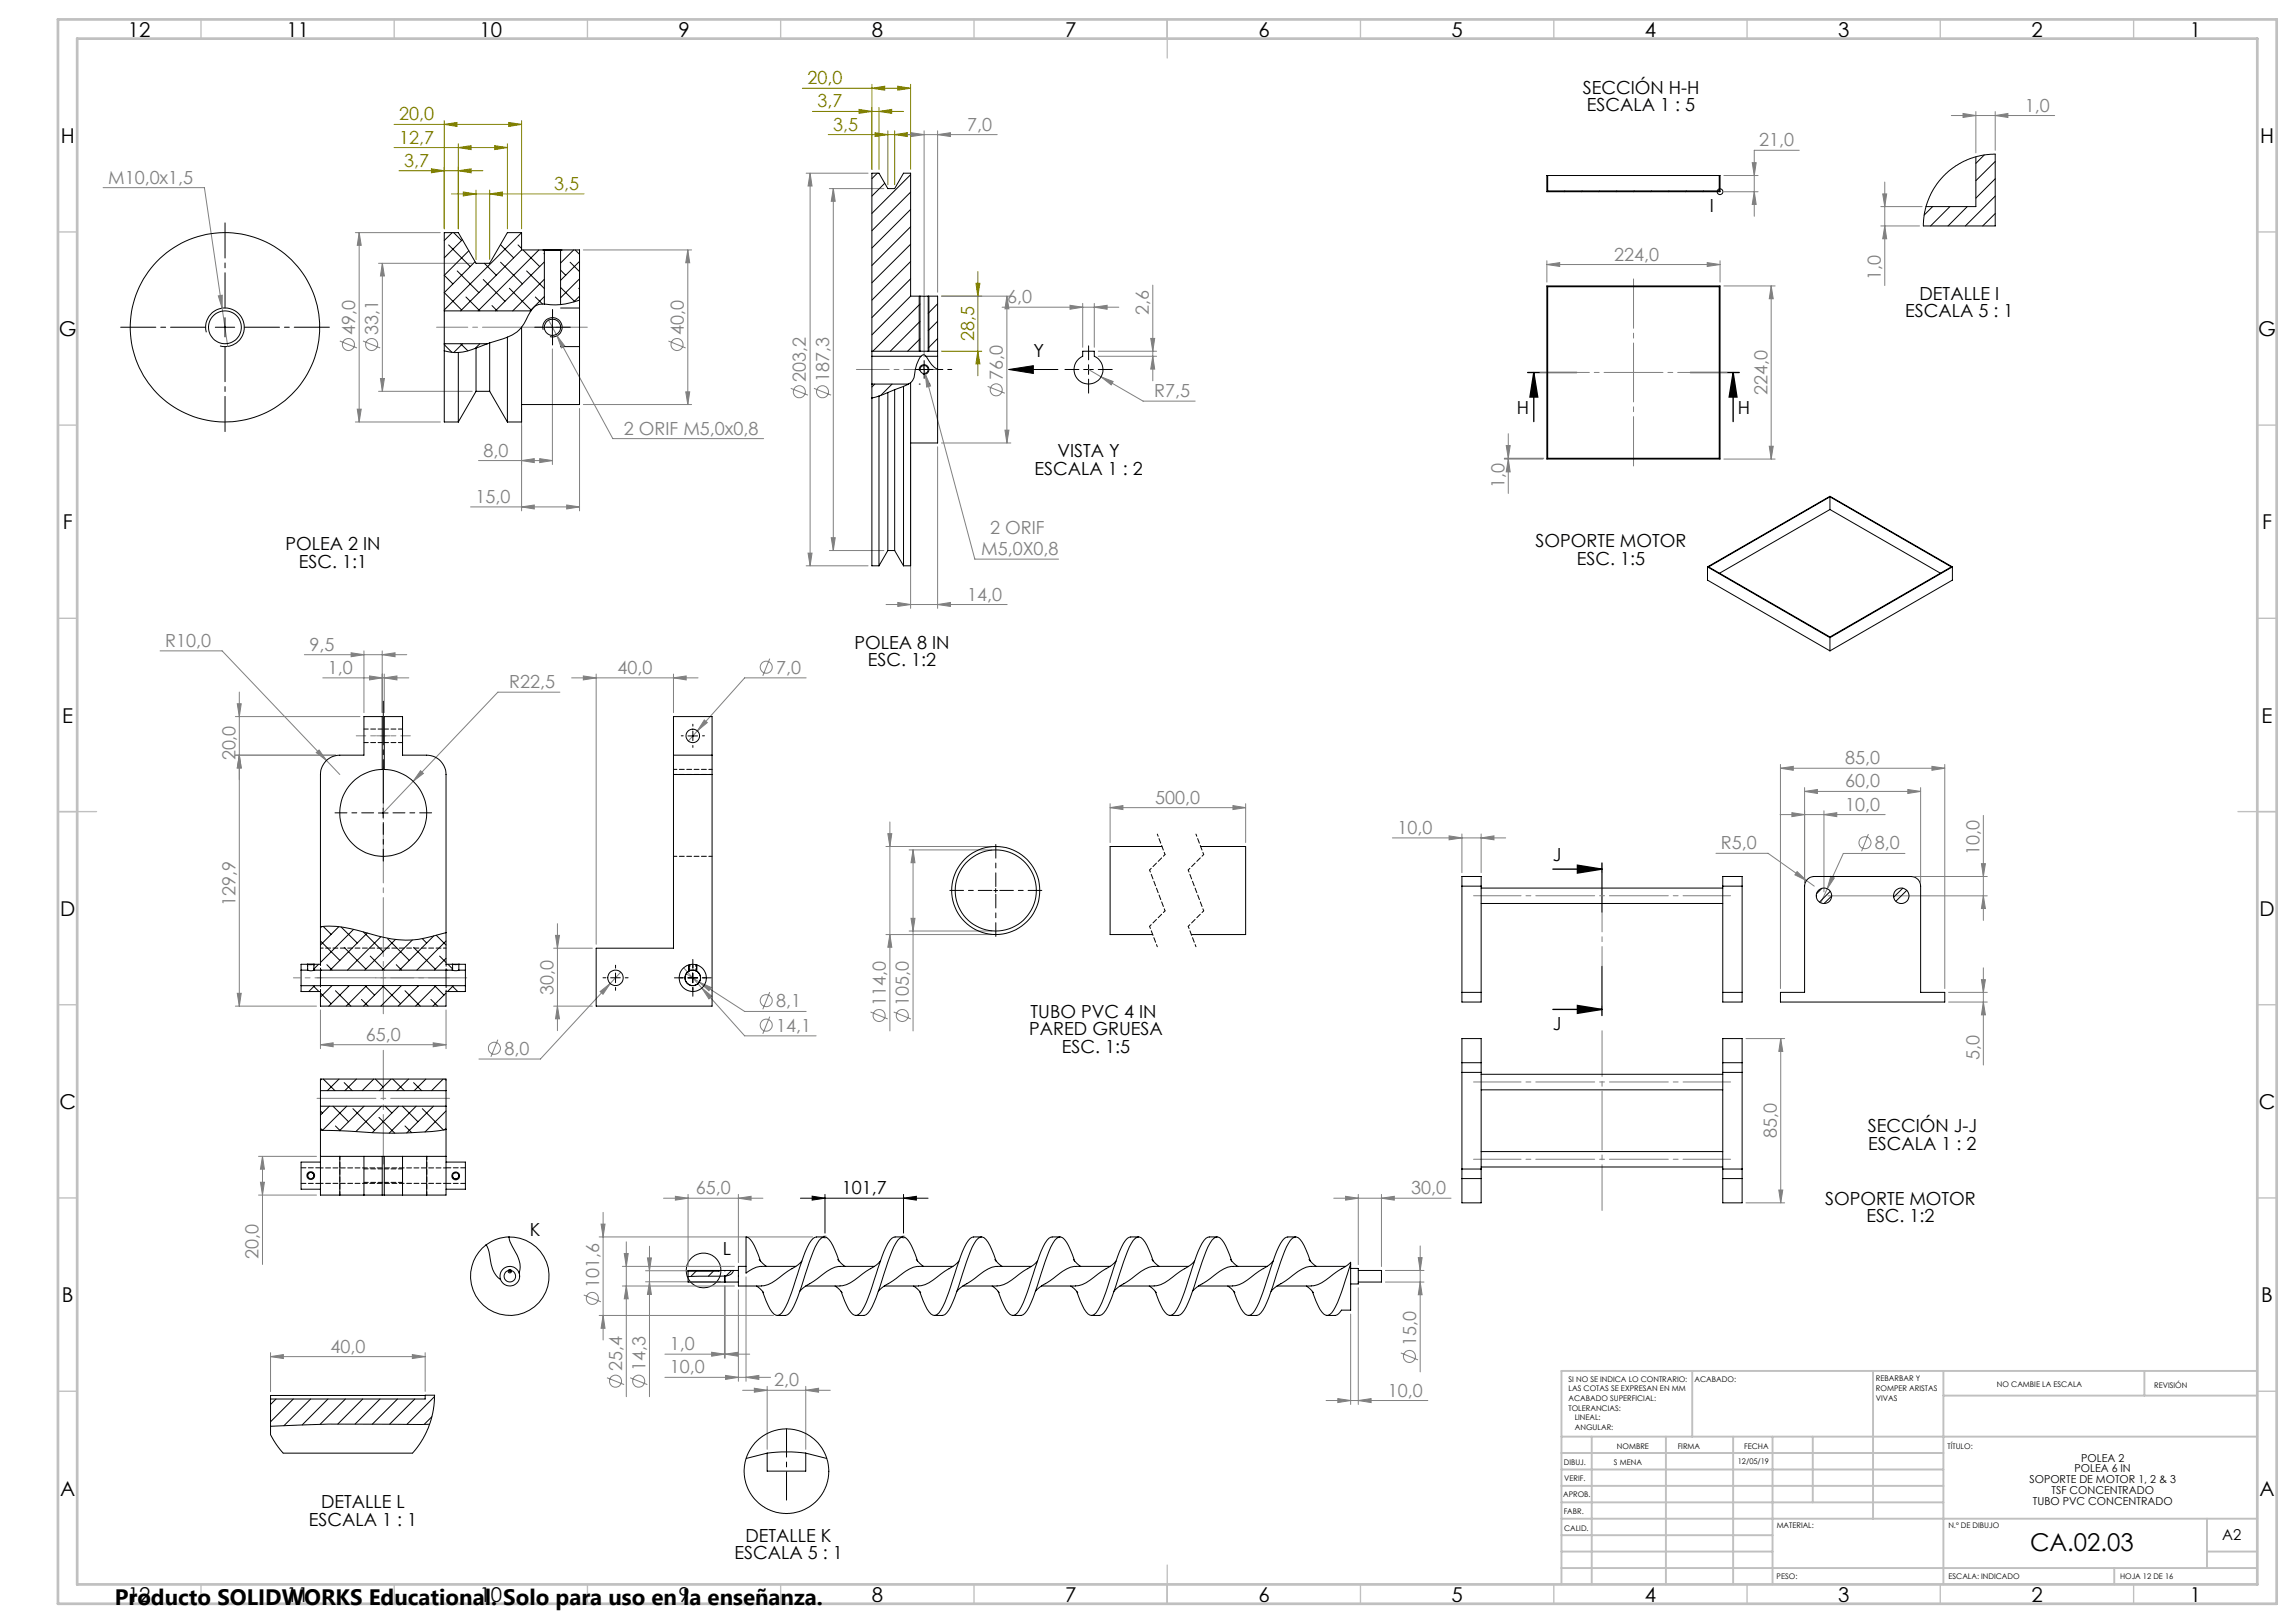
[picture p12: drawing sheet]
<svg xmlns="http://www.w3.org/2000/svg" width="594mm" height="420mm" viewBox="0 0 594 420" stroke-linecap="round" stroke-linejoin="round" font-family="sans-serif">
<defs><g id="words">
<text font-size="6.3" x="525.2" y="401.4">CA.02.03</text>
<text font-size="5.8" x="29.7" y="415.3">Producto SOLIDWORKS Educational. Solo para uso en la enseñanza.</text>
<g font-size="5.3">
<text x="33.1" y="9.5">12</text>
<text x="74.1" y="9.5">11</text>
<text x="124.1" y="9.5">10</text>
<text x="175.6" y="9.5">9</text>
<text x="225.6" y="9.5">8</text>
<text x="275.6" y="9.5">7</text>
<text x="325.6" y="9.5">6</text>
<text x="375.6" y="9.5">5</text>
<text x="425.6" y="9.5">4</text>
<text x="475.6" y="9.5">3</text>
<text x="525.6" y="9.5">2</text>
<text x="566.6" y="9.5">1</text>
<text x="15.7" y="37">H</text>
<text x="584.7" y="37">H</text>
<text x="15.2" y="87">G</text>
<text x="584.2" y="87">G</text>
<text x="16.2" y="137">F</text>
<text x="585.2" y="137">F</text>
<text x="16.1" y="187">E</text>
<text x="585.1" y="187">E</text>
<text x="15.5" y="237">D</text>
<text x="584.5" y="237">D</text>
<text x="15.4" y="287">C</text>
<text x="584.4" y="287">C</text>
<text x="16" y="337">B</text>
<text x="585" y="337">B</text>
<text x="15.5" y="387">A</text>
<text x="584.5" y="387">A</text>
<text x="33.1" y="414.5">12</text>
<text x="74.1" y="414.5">11</text>
<text x="124.1" y="414.5">10</text>
<text x="175.6" y="414.5">9</text>
<text x="225.6" y="414.5">8</text>
<text x="275.6" y="414.5">7</text>
<text x="325.6" y="414.5">6</text>
<text x="375.6" y="414.5">5</text>
<text x="425.6" y="414.5">4</text>
<text x="475.6" y="414.5">3</text>
<text x="525.6" y="414.5">2</text>
<text x="566.6" y="414.5">1</text>
</g>
<g font-size="4.7" fill="#808000">
<text x="208.9" y="21.8">20,0</text>
<text x="211.5" y="27.8">3,7</text>
<text x="103.3" y="31.2">20,0</text>
<text x="215.6" y="33.8">3,5</text>
<text x="103.3" y="37.2">12,7</text>
<text x="104.5" y="43.2">3,7</text>
<text x="143.3" y="49.2">3,5</text>
<text x="252" y="88.3" transform="rotate(-90 252 88.3)">28,5</text>
</g>
<g font-size="4.7">
<text x="409.5" y="24.3">SECCIÓN H-H</text>
<text x="410.5" y="28.8">ESCALA 1 : 5</text>
<text x="442.4" y="54.8">I</text>
<text x="496.6" y="77.6">DETALLE I</text>
<text x="492.9" y="82.1">ESCALA 5 : 1</text>
<text x="267.3" y="92.4">Y</text>
<text x="392.5" y="107">H</text>
<text x="449.6" y="107">H</text>
<text x="273.6" y="118.4">VISTA Y</text>
<text x="267.6" y="122.9">ESCALA 1 : 2</text>
<text x="73.8" y="142.4">POLEA 2 IN</text>
<text x="397.3" y="141.7">SOPORTE MOTOR</text>
<text x="77.3" y="146.9">ESC. 1:1</text>
<text x="407.9" y="146.2">ESC. 1:5</text>
<text x="221.1" y="167.9">POLEA 8 IN</text>
<text x="224.5" y="172.4">ESC. 1:2</text>
<text x="401.8" y="222.8">J</text>
<text x="266.6" y="263.4">TUBO PVC 4 IN</text>
<text x="266.3" y="267.9">PARED GRUESA</text>
<text x="401.8" y="266.5">J</text>
<text x="274.7" y="272.4">ESC. 1:5</text>
<text x="483.2" y="293.1">SECCIÓN J-J</text>
<text x="483.3" y="297.6">ESCALA 1 : 2</text>
<text x="217.8" y="309">101,7</text>
<text x="472.2" y="311.8">SOPORTE MOTOR</text>
<text x="482.8" y="316.3">ESC. 1:2</text>
<text x="137.1" y="319.8">K</text>
<text x="187" y="324.8">L</text>
<text x="79.9" y="394.8">ESCALA 1 : 1</text>
<text x="83" y="390.3">DETALLE L</text>
<text x="192.9" y="398.9">DETALLE K</text>
<text x="190" y="403.5">ESCALA 5 : 1</text>
</g>
<g font-size="4.7" fill="#808080">
<text x="523.8" y="28.9">1,0</text>
<text x="250.2" y="33.8">7,0</text>
<text x="455.2" y="37.9">21,0</text>
<text x="28" y="47.5">M10,0x1,5</text>
<text x="417.6" y="67.4">224,0</text>
<text x="486.6" y="72.6" transform="rotate(-90 486.6 72.6)">1,0</text>
<text x="260.6" y="78.5">6,0</text>
<text x="297.2" y="81.5" transform="rotate(-90 297.2 81.5)">2,6</text>
<text x="91.9" y="86.6" transform="rotate(-90 91.9 86.6)">49,0</text>
<text x="97.9" y="86.6" transform="rotate(-90 97.9 86.6)">33,1</text>
<text x="176.9" y="86.6" transform="rotate(-90 176.9 86.6)">40,0</text>
<text x="208.5" y="98.8" transform="rotate(-90 208.5 98.8)">203,2</text>
<text x="214.5" y="98.8" transform="rotate(-90 214.5 98.8)">187,3</text>
<text x="259.5" y="98.3" transform="rotate(-90 259.5 98.3)">76,0</text>
<text x="298.6" y="102.8">R7,5</text>
<text x="457.2" y="102.2" transform="rotate(-90 457.2 102.2)">224,0</text>
<text x="161.4" y="112.5">2 ORIF M5,0x0,8</text>
<text x="125.1" y="118.2">8,0</text>
<text x="123" y="130.2">15,0</text>
<text x="389.2" y="126.4" transform="rotate(-90 389.2 126.4)">1,0</text>
<text x="253.8" y="143.7">M5,0X0,8</text>
<text x="256.2" y="138.1">2 ORIF</text>
<text x="250.2" y="155.4">14,0</text>
<text x="42.7" y="167.4">R10,0</text>
<text x="80.1" y="168.4">9,5</text>
<text x="84.8" y="174.4">1,0</text>
<text x="131.7" y="178.1">R22,5</text>
<text x="159.7" y="174.4">40,0</text>
<text x="200.8" y="174.3">7,0</text>
<text x="60.9" y="196.8" transform="rotate(-90 60.9 196.8)">20,0</text>
<text x="477.4" y="197.8">85,0</text>
<text x="477.4" y="203.8">60,0</text>
<text x="298.8" y="208">500,0</text>
<text x="477.4" y="209.8">10,0</text>
<text x="361.5" y="215.8">10,0</text>
<text x="445.2" y="219.8">R5,0</text>
<text x="485.1" y="219.8">8,0</text>
<text x="512.1" y="221.3" transform="rotate(-90 512.1 221.3)">10,0</text>
<text x="60.9" y="234.3" transform="rotate(-90 60.9 234.3)">129,9</text>
<text x="143.2" y="257.4" transform="rotate(-90 143.2 257.4)">30,0</text>
<text x="200.8" y="260.6">8,1</text>
<text x="229.2" y="260.2" transform="rotate(-90 229.2 260.2)">114,0</text>
<text x="235.2" y="260.2" transform="rotate(-90 235.2 260.2)">105,0</text>
<text x="94.6" y="269.3">65,0</text>
<text x="200.8" y="267">14,1</text>
<text x="130.5" y="273">8,0</text>
<text x="512.1" y="274.3" transform="rotate(-90 512.1 274.3)">5,0</text>
<text x="459.7" y="294.5" transform="rotate(-90 459.7 294.5)">85,0</text>
<text x="180" y="309">65,0</text>
<text x="365.1" y="309">30,0</text>
<text x="66.9" y="325.9" transform="rotate(-90 66.9 325.9)">20,0</text>
<text x="155" y="333.4" transform="rotate(-90 155 333.4)">101,6</text>
<text x="85.5" y="350">40,0</text>
<text x="173.3" y="349.4">1,0</text>
<text x="366.4" y="348.4" transform="rotate(-90 366.4 348.4)">15,0</text>
<text x="161" y="354.8" transform="rotate(-90 161 354.8)">25,4</text>
<text x="167" y="354.8" transform="rotate(-90 167 354.8)">14,3</text>
<text x="173.3" y="355.4">10,0</text>
<text x="200.3" y="358.7">2,0</text>
<text x="359.1" y="361.4">10,0</text>
</g>
<text font-size="3.9" x="574.9" y="398.5">A2</text>
<g font-size="2.8">
<text x="525" y="383.9">SOPORTE DE MOTOR 1, 2 &amp; 3</text>
<text x="536.7" y="381">POLEA 6 IN</text>
<text x="538.4" y="378.2">POLEA 2</text>
<text x="525.9" y="389.5">TUBO PVC CONCENTRADO</text>
<text x="530.7" y="386.7">TSF CONCENTRADO</text>
</g>
<g font-size="2">
<text x="405.8" y="357.6">SI NO SE INDICA LO CONTRARIO:</text>
<text x="438.4" y="357.6">ACABADO:</text>
<text x="485.3" y="357.5">REBARBAR Y</text>
<text x="485.3" y="360">ROMPER ARISTAS</text>
<text x="516.6" y="359">NO CAMBIE LA ESCALA</text>
<text x="557.3" y="359.2">REVISIÓN</text>
<text x="405.8" y="360.1">LAS COTAS SE EXPRESAN EN MM</text>
<text x="405.8" y="362.6">ACABADO SUPERFICIAL:</text>
<text x="405.8" y="365.1">TOLERANCIAS:</text>
<text x="485.3" y="362.5">VIVAS</text>
<text x="407.4" y="367.6">LINEAL:</text>
<text x="407.4" y="370.1">ANGULAR:</text>
<text x="418.3" y="375">NOMBRE</text>
<text x="434" y="374.9">FIRMA</text>
<text x="451.2" y="374.9">FECHA</text>
<text x="503.9" y="374.9">TÍTULO:</text>
<text x="404.6" y="379.1">DIBUJ.</text>
<text x="404.7" y="383.3">VERIF.</text>
<text x="417.5" y="379.1">S MENA</text>
<text x="449.6" y="378.9">12/05/19</text>
<text x="404.4" y="387.4">APROB.</text>
<text x="404.5" y="391.8">FABR.</text>
<text x="459.6" y="395.5">MATERIAL:</text>
<text x="504.1" y="395.5">N.º DE DIBUJO</text>
<text x="404.7" y="396.1">CALID.</text>
<text x="459.6" y="408.5">PESO:</text>
<text x="504.1" y="408.6">ESCALA: INDICADO</text>
<text x="548.5" y="408.6">HOJA 12 DE 16</text>
</g>
</g></defs>
<g fill="none" stroke="#808080" stroke-width=".26">
<path d="M232.7 34.8h25.3M235.8 34.3l3.3 .5-3.3 .5zM239.1 33.8v58.5M242.6 34.8l3.3-.5v1zM242.6 33.8v41.8M465.5 38.9h-11.7v17.1M504.8 29.9h26.8M507.9 29.4l3.3 .5-3.3 .5zM511.2 28.9v10.7M516.2 29.9l3.3-.5v1zM516.2 28.9v10M26.7 48.6h26.2l4.6 31.1"/>
<path d="M208.6 44.8h16M209.6 44.8v101.6M209.6 44.8l.5 3.3h-1zM214.6 48.8h14.1M215.6 48.8v93.7M215.6 48.8l.5 3.3h-1zM446 49.6h8.8M446 45.4h8.8M453.3 42.1h1l-.5 3.3zM453.8 49.6l.5 3.3h-1zM486.6 58.5h10M486.6 53.5h10.7"/>
<path d="M487.1 50.2h1l-.5 3.3zM487.6 58.5l.5 3.3h-1zM487.6 47.1v26.8M56.5 76.6l1-.2v3.3zM57.5 79.7l1.4 10M91.9 60.2h22M92.9 60.2v49M92.9 60.2l.6 3.3h-1.1zM97.9 68.1h24.3M98.9 68.1v33.2M98.9 68.1l.5 3.3h-1zM150.9 64.7h28"/>
<path d="M177.9 64.7l.5 3.3h-1zM177.9 64.7v40M243.6 76.6h17.9M259.3 79.5h30.2M260.5 76.6l.5 3.3h-1zM260.5 76.6v38M276.8 79l3.3 .5-3.3 .5zM280.1 78.5v11.4M283.1 79.5l3.3-.5v1zM283.1 78.5v11.4M298.2 73.8v24.7M400.2 68.5l3.3-.5v1z"/>
<path d="M400.2 67.5v5.5M400.2 68.5h44.8M441.7 68l3.3 .5-3.3 .5zM445 67.5v5.5M446 74h13.2M458.2 74v44.8M458.2 74l.6 3.3h-1.1zM87.9 88.2l4.5 1.8M93.9 88.2l4.5 1.8M98.4 97.9h1l-.5 3.4zM141.7 82.5l2.4 4.4M142.9 90.3v29.9"/>
<path d="M144.1 86.9l2 2.7-.9 .4zM144.1 86.9l14.4 26.6h39.1M172.9 88.2l4.5 1.8M238.8 94.4l.6 2.5M239.4 96.9l1.3 3-1 .3zM239.4 96.9l12.8 47.8h21.7M255.5 100l4.5 1.8M281.6 95.6l3.3 1.9M284.1 92.2h15.1M284.1 90.9h15.1M284.9 97.5l3.1 1.2-.5 .9zM284.9 97.5l10.8 6.3h13.5"/>
<path d="M297.7 87.6h1l-.5 3.3zM298.2 92.2l.5 3.3h-1zM91.9 109.2h22M92.4 105.9h1.1l-.6 3.3zM97.9 101.3h24.3M123.8 119.2h19.1M134.9 119.2l3.3-.5v1zM134.9 105.7v26.5M139.6 118.7l3.3 .5-3.3 .5zM149.9 105.7v26.5M150.9 104.7h28M177.4 101.4h1l-.5 3.3z"/>
<path d="M204.6 100.5l4.4 1.8M210.6 100.5l4.4 1.8M235.6 115.6v41.8M242.6 115.6v41.8M243.6 114.6h17.9M260 111.3h1l-.5 3.3zM389.2 118.8h10M389.2 118.6h10.2M389.7 115.3h1l-.5 3.3zM390.2 118.8l.5 3.3h-1zM390.2 112.2v15.5M446 118.8h13.2"/>
<path d="M457.7 115.5h1.1l-.6 3.3zM121.7 131.2h28.2M134.9 131.2l3.3-.5v1zM146.6 130.7l3.3 .5-3.3 .5zM215.1 139.2h1l-.5 3.3zM208.6 146.4h16M209.1 143.1h1l-.5 3.3zM214.6 142.5h14.1M229.2 156.4h31.4M232.3 155.9l3.3 .5-3.3 .5zM242.6 156.4l3.3-.5v1zM41.4 168.4h16.1l27 28.4"/>
<path d="M61.9 179.1v81.3M78.7 169.4h26.5M83.5 175.4h22.3M90.8 168.9l3.4 .5-3.4 .6zM94.2 168.4v16M95.6 174.9l3.3 .5-3.3 .5zM98.9 169.4l3.3-.5v1.1zM98.9 168.4v16M99.4 175.4l3.3-.5v1zM99.4 174.4v10M144.9 179.1h-16.1l-21.9 23.1M147.9 175.4h32.7"/>
<path d="M150.9 174.9l3.3 .5-3.3 .5zM154.2 174.4v70M174.2 175.4l3.3-.5v1zM174.2 174.4v10M199.1 170.4l-1.8 4.5M208.6 175.4h-15.9l-12.3 13.7M60.9 195.4h26M60.9 185.4h32.2M61.4 182.1h1l-.5 3.3zM61.9 195.4l.5 3.3h-1zM81.8 194.8l.8-.7 1.9 2.7zM84.5 196.8l3.4 3.6"/>
<path d="M108.8 199.4l.7 .7-2.6 2.1zM180.4 189.1l-2.3 2.7M182.2 186.3l.8 .7-2.6 2.1zM460.6 198.8l3.3-.5v1zM460.6 197.8v58M460.6 198.8h42.5M499.8 198.3l3.3 .5-3.3 .5zM503.1 197.8v58M106.9 202.2l-7.8 8.2M229.2 219.1h27.4M229.7 215.7h1l-.5 3.4zM230.2 212.7v54.1"/>
<path d="M235.2 219.9h21.4M236.2 219.9v46.9M236.2 219.9l.5 3.4h-1zM287.2 209l3.3-.5v1zM287.2 208v10M287.2 209h35.1M319 208.5l3.3 .5-3.3 .5zM322.3 208v10M360.2 216.8h29.3M374.9 216.3l3.3 .5-3.3 .5zM378.2 215.8v10M383.2 216.8l3.3-.5v1z"/>
<path d="M383.2 215.8v10M460.5 210.8h27.2M463.6 210.3l3.3 .5-3.3 .5zM466.9 204.8l3.3-.5v1zM466.9 203.8v24.5M466.9 204.8h30M471.9 210.8l3.3-.5v1zM471.9 209.8v21M483.4 215.8l-1.8 4.5M493.6 204.3l3.3 .5-3.3 .5zM496.9 203.8v24.5M513.1 211v27.2"/>
<path d="M144.2 239v27.7M235.7 237.6h1l-.5 3.3zM443.9 220.8h13.5l10 7.1M464.9 225.5l2.5 2.4-3-1.5zM467.4 227.9l2 1.4M472.9 231.8h41.2M473.6 226.8l1 .4-1.9 2.8zM492.8 220.9h-15.9l-5.8 12.7M495.4 226.8h18.7M512.6 223.5h1l-.5 3.3zM513.1 231.8l.5 3.3h-1zM61.4 257.1h1l-.5 3.3z"/>
<path d="M143.2 245.4h10M143.7 242.1h1l-.5 3.3zM155.3 256.6l2.6-2.1-1.9 2.8zM157.9 254.5l-18.1 19.6h-15.9M160.6 251.6l-2.7 2.9M176.9 250.5l15.8 17.6h18.4M177.5 252l15.2 9.7h15.9M180.9 254.2l3.1 1.3-.6 .9zM181.6 255.7l2.6 2.1-.8 .7zM199.1 256.7l-1.8 4.5M229.2 241.8h27.4M230.2 241.8l.5 3.3h-1z"/>
<path d="M235.2 240.9h21.4M504.1 256.8h10M504.1 259.3h10M512.6 253.5h1l-.5 3.3zM513.1 250.5v25.1M513.1 259.3l.5 3.3h-1zM60.9 260.4h21M82.9 270.4l3.3-.5v1zM82.9 261.4v10M82.9 270.4h32.5M112.1 269.9l3.3 .5-3.3 .5zM115.4 261.4v10"/>
<path d="M128.8 269l-1.8 4.5M143.2 260.4h10M144.2 260.4l.5 3.2h-1zM199.1 263.1l-1.8 4.4M225.2 261.9l4.5 1.8M231.2 261.9l4.5 1.8M451.7 268.8h10M460.7 268.8l.5 3.3h-1zM460.7 268.8v42.5M66.9 299.2h15M67.9 299.2l.5 3.4h-1zM67.9 299.2v28"/>
<path d="M66.9 309.3h15M67.4 305.9h1l-.5 3.4zM155.5 316.8h1l-.5 3.3zM156 313.7v33.1M171.7 310.1h25.7M174.7 309.6l3.3 .5-3.3 .5zM178 309.1v18.7M191 310.1l3.3-.5v1zM191 309.1v17.6M345.1 310.1h30.3M348.1 309.6l3.3 .5-3.3 .5zM351.4 309.1v18.2"/>
<path d="M357.4 310.1l3.3-.5v1zM357.4 309.1v18.6M451.7 311.3h10M460.2 308h1l-.5 3.3zM151 335.1l4.5 1.8M155 320.1h55.3M161 332.8h29M161 327.7h29M161.5 324.4h1l-.5 3.3zM162 332.8l.5 3.3h-1zM162 321.4v40M167 328.8h19.4"/>
<path d="M167 331.7h19.4M167.5 325.5h1l-.5 3.3zM168 322.5v38.9M168 331.7l.5 3.3h-1zM187.4 332.8v18.7M187.6 332.8v18.7M191 333.8v23.7M193 330.4v27.1M351.4 333.3v30.1M358.4 331.8h10M358.4 328.8h10M366.9 325.5h1l-.5 3.3z"/>
<path d="M367.4 331.8l.5 3.3h-1zM367.4 322.4v32.6M70 351.1l3.3-.6v1.1zM70 350v10.1M70 351.1h40M106.7 350.5l3.3 .6-3.3 .5zM110 350v10.1M155 340.4h45.1M156 340.4l.5 3.3h-1zM157 356.5l4.5 1.8M163 356.5l4.5 1.8M172 350.4h22"/>
<path d="M172 356.4h27.4M184.1 349.9l3.3 .5-3.3 .6zM187.6 350.4l3.3-.5v1.1zM187.7 355.9l3.3 .5-3.3 .6zM192.1 359.8h22.7M193 356.4l3.3-.5v1.1zM195.2 359.3l3.3 .5-3.3 .5zM198.5 358.8v16.3M208.5 359.8l3.3-.5v1zM208.5 358.8v16.3M349.4 340.1v23.3M362.4 350.1l4.5 1.8"/>
<path d="M343.1 362.4h26.3M346.1 361.9l3.3 .5-3.3 .6zM351.4 362.4l3.3-.5v1.1z"/>
<circle cx="90.2" cy="89.2" r="1.56"/>
<circle cx="96.1" cy="89.2" r="1.56"/>
<circle cx="175.2" cy="89.2" r="1.55"/>
<circle cx="206.8" cy="101.4" r="1.55"/>
<circle cx="212.8" cy="101.4" r="1.55"/>
<circle cx="257.7" cy="100.9" r="1.55"/>
<circle cx="198.2" cy="172.7" r="1.55"/>
<circle cx="482.5" cy="218.1" r="1.56"/>
<circle cx="198.2" cy="259" r="1.55"/>
<circle cx="127.9" cy="271.3" r="1.55"/>
<circle cx="198.2" cy="265.3" r="1.55"/>
<circle cx="227.4" cy="262.8" r="1.55"/>
<circle cx="233.4" cy="262.8" r="1.55"/>
<circle cx="153.2" cy="336" r="1.55"/>
<circle cx="159.2" cy="357.4" r="1.55"/>
<circle cx="165.2" cy="357.4" r="1.55"/>
<circle cx="364.6" cy="351" r="1.56"/>
</g>
<g fill="none" stroke="#000" stroke-width=".26">
<path d="M140.4 64.7h5zM145 79.7h4.9M237.8 76.6v14.3M240.3 76.6v14.3M53.4 86a5 5 0 0 1 4.4-6.3 5 5 0 0 1 5.4 5.4 5 5 0 0 1-6.3 4.4M55.7 84.7h5M58.2 82.2v5M140.4 84.7h5M140.5 85.4a2.51 2.51 0 0 1 2.2-3.2 2.51 2.51 0 0 1 2.7 2.7 2.51 2.51 0 0 1-3.1 2.2M142.9 82.2v5M145 89.7h4.9M237.8 95.6h2.5"/>
<path d="M237.8 99.4h.1M237.9 96a1.25 1.25 0 0 1 1.1-1.6 1.25 1.25 0 0 1 1.3 1.4 1.25 1.25 0 0 1-1.5 1.1M239.1 94.4v2.5M240.3 99.4h.1M261 95.6l6.3-1v2zM261 95.6h12.7M280.4 95.6h2.5M281.6 94.4v2.5M178 190.4h2.5M179.2 189.2v2.5M97.9 210.4h2.5M99.1 209.1v2.5"/>
<path d="M257.1 230.5h1M257.6 230v.9M79.4 249.5h2zM116.9 249.5h2zM158 253h2.5M159.2 251.8v2.5M178 253.1h2.5M178 253h2.5M178.3 249.7l-.1 1.6v-1.6M179.2 251.8v2.5M180.2 249.7v1.6M180.3 249.7v1.6"/>
<path d="M207.1 310.1h33M210.1 309.5l3.3 .6-3.3 .5zM213.4 309.1v10M233.8 310.1l3.3-.5v1zM233.8 309.1v10"/>
<circle cx="445" cy="49.6" r=".75"/>
<circle cx="80.4" cy="304.2" r="1"/>
<circle cx="117.9" cy="304.3" r=".99"/>
<circle cx="131.9" cy="328.9" r=".43"/>
<circle cx="182" cy="328.8" r="4.5"/>
</g>
<path d="M395.2 96.4h12.8M396.8 96.4l1 6.3h-2zM396.8 96.4v12.7M437.3 96.4h12.7M448.4 96.4l1 6.3h-2zM448.4 96.4v12.7M401.7 224.9h12.7M408.1 223.9l6.3 1-6.3 1zM414.4 223.3v12.7M414.4 250.1v12.7M401.7 261.2h12.7M408.1 260.2l6.3 1-6.3 1z" fill="none" stroke="#000" stroke-width=".35"/>
<path d="M213.1 319.7l.7 .7M213.4 319.6v1M213.8 319.7l-.7 .7M233.4 319.7l.7 .7M233.8 319.6v1M234.1 319.7l-.7 .7M212.9 320.1h1M233.3 320.1h.9" fill="none" stroke="#c0c0c0" stroke-width=".26"/>
<g fill="none" stroke="#808000" stroke-width=".26">
<path d="M102 32.2h32.9M102 38.2h29.3M114.9 32.2l3.3-.5v1zM114.9 31.2v28M118.6 38.2l3.3-.5v1zM118.6 37.2v22M128 37.7l3.3 .5-3.3 .5zM131.3 37.2v22M131.6 31.7l3.3 .5-3.3 .5zM134.9 31.2v28M207.6 22.8h28M210.2 28.8h23.6"/>
<path d="M214.3 34.8h23.5M222.2 28.3l3.4 .5-3.4 .5zM225.6 22.8l3.3-.5v1zM225.6 21.8v22M226.4 34.3l3.3 .5-3.3 .5zM227.4 28.8l3.3-.5v1zM227.4 27.8v16M229.7 33.8v14M231.5 34.8l3.2-.5v1zM231.5 33.8v14M232.3 22.3l3.3 .5-3.3 .5zM235.6 21.8v22"/>
<path d="M103.2 44.2h21.7M111.6 43.7l3.3 .5-3.3 .5zM116.8 50.2h34.3M118.6 44.2l3.3-.5v1zM119.9 49.7l3.3 .5-3.3 .5zM123.2 49.2v18M126.7 50.2l3.3-.5v1zM126.7 49.2v18M243.6 76.6h10.4M252.5 73.3h1l-.5 3.3zM253 70.3v26.9M243.6 90.9h10.4"/>
<path d="M253 90.9l.5 3.3h-1z"/>
</g>
<path d="M242.3 95.6h-20.7" fill="none" stroke="#808080" stroke-width=".26" stroke-dasharray="15.2 1.3 1.3 1.3" stroke-dashoffset="6.8"/>
<path d="M203.5 388.2v-18.4" fill="none" stroke="#000" stroke-width=".26" stroke-dasharray="15.2 1.3 1.3 1.3" stroke-dashoffset="7.9"/>
<g fill="none" stroke="#000" stroke-width=".26" stroke-dasharray="15.2 1.3 1.3 1.3">
<path d="M140.4 84.7h-2.1M142.9 82.2v-2.1M142.9 87.2v2.1M145.4 84.7h2.1M237.8 95.6h-1M239.1 94.4v-1.1M239.1 96.9v1M279.1 95.6h-3.6M281.6 93.1v-3.6M281.6 98.1v3.6M284.1 95.6h3.6M176.7 190.4h-.5"/>
<path d="M179.2 187.9v-.5M179.2 192.9v.5M181.7 190.4h.5M156.7 253h-.7M159.2 250.5v-.7M159.2 255.5v.8M161.7 253h.8M176.7 253h-2.2M176.7 253h-.7M179.2 250.5v-2.2M179.2 255.5v2.3M179.2 250.5v-.7"/>
<path d="M179.2 255.5v.8M181.7 253h2.3M181.7 253h.8"/>
</g>
<path d="M256.6 230.4h-10.9M257.6 229.4v-10.9M257.6 231.4v10.9M258.6 230.4h10.9" fill="none" stroke="#000" stroke-width=".26" stroke-dasharray="15.2 1.3 1.3 1.3" stroke-dashoffset="11.7"/>
<path d="M299.4 215.8l2 5.3M309.4 215.8l2 5.3M297.4 225.1l4 10.6M297.4 239.7l2 5.3M301.4 221.1l-4 4M301.4 235.7l-4 4M307.4 225.1l4 10.6M307.4 239.7l2 5.3M311.4 221.1l-4 4M311.4 235.7l-4 4" fill="none" stroke="#000" stroke-width=".26" stroke-dasharray="1.3 .6" stroke-dashoffset=".7"/>
<path d="M99.2 198.4v63.9" fill="none" stroke="#808080" stroke-width=".26" stroke-dasharray="15.2 1.3 1.3 1.3" stroke-dashoffset="4.2"/>
<path d="M414.5 224.8v36.5M80.9 253h36.5M80.9 284.2h36.5" fill="none" stroke="#808080" stroke-width=".26" stroke-dasharray="15.2 1.3 1.3 1.3" stroke-dashoffset="-1.1"/>
<path d="M75.9 253h7.4" fill="none" stroke="#808080" stroke-width=".26" stroke-dasharray="15.2 1.3 1.3 1.3" stroke-dashoffset="13.5"/>
<path d="M97.2 253h23.6" fill="none" stroke="#808080" stroke-width=".26" stroke-dasharray="15.2 1.3 1.3 1.3" stroke-dashoffset="5.4"/>
<path d="M100.9 190.4h-8.7M106.2 190.4h-8.8" fill="none" stroke="#808080" stroke-width=".26" stroke-dasharray="15.2 1.3 1.3 1.3" stroke-dashoffset="12.8"/>
<path d="M112.9 84.7h39" fill="none" stroke="#808080" stroke-width=".26" stroke-dasharray="15.2 1.3 1.3 1.3" stroke-dashoffset="7.2"/>
<path d="M422.6 72.2v48.4M446.8 96.4h-48.4" fill="none" stroke="#808080" stroke-width=".26" stroke-dasharray="15.2 1.3 1.3 1.3" stroke-dashoffset="2.5"/>
<path d="M447.7 231.8h-66.5M447.7 280h-66.5M447.7 300h-66.5" fill="none" stroke="#808080" stroke-width=".26" stroke-dasharray="15.2 1.3 1.3 1.3" stroke-dashoffset="2.9"/>
<path d="M99.2 271.8v29.4" fill="none" stroke="#808080" stroke-width=".26" stroke-dasharray="15.2 1.3 1.3 1.3" stroke-dashoffset="2.4"/>
<path d="M414.5 313.2v-46.5" fill="none" stroke="#808080" stroke-width=".26" stroke-dasharray="15.2 1.3 1.3 1.3" stroke-dashoffset="3.4"/>
<g fill="none" stroke="#c0c0c0" stroke-width=".35">
<path d="M52 5v5M102 5v5M152 5v5M202 5v5M252 5v5M302 5v10M352 5v5M402 5v5M452 5v5M502 5v5M552 5v5M15 60h5"/>
<path d="M584 60h5M15 110h5M584 110h5M15 160h5M584 160h5M15 210h10M579 210h10M15 260h5M584 260h5M15 310h5M584 310h5M15 360h5"/>
<path d="M584 360h5M52 410v5M102 410v5M152 410v5M202 410v5M252 410v5M302 405v10M352 410v5M402 410v5M452 410v5M502 410v5M552 410v5"/>
</g>
<g fill="none" stroke="#c0c0c0" stroke-width=".5">
<path d="M437.8 354.8v17M484.6 354.8v38.2M502.8 354.8v55.2M554.8 354.8v6.4M584 354.8h-180v55.2M404 371.8h180M404 376h98.8M411.8 371.8v38.2M431 371.8v38.2M448.4 371.8v38.2M458.6 371.8v38.2M469 371.8v17"/>
<path d="M502.8 361.2h81.2M404 388.8h98.8M404 384.5h98.8M404 380.3h98.8M404 397.3h54.6M404 393h180M571 393v12.8M404 405.8h180M404 401.5h54.6M547 405.8v4.2M571 401.5h13"/>
</g>
<path d="M15 5h574v410h-574zM20 10h564v400h-564z" fill="none" stroke="#c0c0c0" stroke-width=".7"/>
<path d="M99.2 207.8v-26.3" fill="none" stroke="#000" stroke-width=".26" stroke-dasharray="15.2 1.3 1.3 1.3" stroke-dashoffset="4"/>
<path d="M96.7 210.3h-10M99.2 212.8v10M101.7 210.3h10" fill="none" stroke="#000" stroke-width=".26" stroke-dasharray="15.2 1.3 1.3 1.3" stroke-dashoffset="12.1"/>
<path d="M58.2 79.7v-22M53.2 84.7h-22M58.2 89.7v22M63.2 84.7h22" fill="none" stroke="#000" stroke-width=".26" stroke-dasharray="15.2 1.3 1.3 1.3" stroke-dashoffset="6.1"/>
<path d="M240.3 95.6h5.9" fill="none" stroke="#000" stroke-width=".26" stroke-dasharray="15.2 1.3 1.3 1.3" stroke-dashoffset="14.2"/>
<g fill="#000">
<path d="M261 95.6l6.3-1v2z"/>
<path d="M448.4 96.4l1 6.3h-2zM396.8 96.4l1 6.3h-2z"/>
<path d="M408.1 223.9l6.3 1-6.3 1zM408.1 260.2l6.3 1-6.3 1z"/>
<path d="M210.1 309.5l3.3 .6-3.3 .5zM233.8 310.1l3.3-.5v1z"/>
</g>
<g fill="#808000">
<path d="M231.5 34.8l3.2-.5v1zM226.4 34.3l3.3 .5-3.3 .5z"/>
<path d="M227.4 28.8l3.3-.5v1zM222.2 28.3l3.4 .5-3.4 .5z"/>
<path d="M128 37.7l3.3 .5-3.3 .5zM118.6 38.2l3.3-.5v1z"/>
<path d="M111.6 43.7l3.3 .5-3.3 .5zM118.6 44.2l3.3-.5v1zM119.9 49.7l3.3 .5-3.3 .5zM126.7 50.2l3.3-.5v1z"/>
<path d="M225.6 22.8l3.3-.5v1zM232.3 22.3l3.3 .5-3.3 .5z"/>
<path d="M252.5 73.3h1l-.5 3.3zM253 90.9l.5 3.3h-1z"/>
<path d="M114.9 32.2l3.3-.5v1zM131.6 31.7l3.3 .5-3.3 .5z"/>
</g>
<g fill="#808080">
<path d="M106.7 350.5l3.3 .6-3.3 .5zM70 351.1l3.3-.6v1.1z"/>
<path d="M493.6 204.3l3.3 .5-3.3 .5zM466.9 204.8l3.3-.5v1zM499.8 198.3l3.3 .5-3.3 .5zM460.6 198.8l3.3-.5v1zM471.9 210.8l3.3-.5v1zM463.6 210.3l3.3 .5-3.3 .5zM98.9 169.4l3.3-.5v1.1zM90.8 168.9l3.4 .5-3.4 .6zM99.4 175.4l3.3-.5v1zM95.6 174.9l3.3 .5-3.3 .5zM191 310.1l3.3-.5v1zM174.7 309.6l3.3 .5-3.3 .5zM187.6 350.4l3.3-.5v1.1zM184.1 349.9l3.3 .5-3.3 .6zM283.1 79.5l3.3-.5v1zM276.8 79l3.3 .5-3.3 .5z"/>
<path d="M134.9 119.2l3.3-.5v1zM139.6 118.7l3.3 .5-3.3 .5zM134.9 131.2l3.3-.5v1zM146.6 130.7l3.3 .5-3.3 .5zM144.1 86.9l1.1 3.1 .9-.4zM232.3 155.9l3.3 .5-3.3 .5zM242.6 156.4l3.3-.5v1zM235.8 34.3l3.3 .5-3.3 .5zM242.6 34.8l3.3-.5v1zM239.4 96.9l.3 3.3 1-.3zM453.8 49.6l.5 3.3h-1zM453.3 42.1h1l-.5 3.3zM374.9 216.3l3.3 .5-3.3 .5zM383.2 216.8l3.3-.5v1zM473.6 226.8l-.9 3.2 1.9-2.8zM464.9 225.5l-.5 .9 3 1.5zM108.8 199.4l-1.9 2.8 2.6-2.1zM81.8 194.8l2.7 2-1.9-2.7zM82.9 270.4l3.3-.5v1zM112.1 269.9l3.3 .5-3.3 .5zM181.6 255.7l1.8 2.8 .8-.7zM180.9 254.2l2.5 2.2 .6-.9zM155.3 256.6l.7 .7 1.9-2.8zM182.2 186.3l-1.8 2.8 2.6-2.1zM348.1 309.6l3.3 .5-3.3 .5zM357.4 310.1l3.3-.5v1zM287.2 209l3.3-.5v1zM319 208.5l3.3 .5-3.3 .5zM56.5 76.6l1 3.1v-3.3zM284.9 97.5l2.6 2.1 .5-.9z"/>
<path d="M400.2 68.5l3.3-.5v1zM441.7 68l3.3 .5-3.3 .5z"/>
<path d="M150.9 174.9l3.3 .5-3.3 .5zM174.2 175.4l3.3-.5v1z"/>
<path d="M351.4 362.4l3.3-.5v1.1zM346.1 361.9l3.3 .5-3.3 .6z"/>
<path d="M187.7 355.9l3.3 .5-3.3 .6zM193 356.4l3.3-.5v1.1z"/>
<path d="M208.5 359.8l3.3-.5v1zM195.2 359.3l3.3 .5-3.3 .5z"/>
<path d="M67.4 305.9h1l-.5 3.4zM67.9 299.2l.5 3.4h-1z"/>
<path d="M390.2 118.8l.5 3.3h-1zM389.7 115.3h1l-.5 3.3zM487.6 58.5l.5 3.3h-1zM487.1 50.2h1l-.5 3.3zM460.2 308h1l-.5 3.3zM460.7 268.8l.5 3.3h-1zM513.1 231.8l.5 3.3h-1zM512.6 223.5h1l-.5 3.3zM156 340.4l.5 3.3h-1zM155.5 316.8h1l-.5 3.3zM162 332.8l.5 3.3h-1zM161.5 324.4h1l-.5 3.3zM367.4 331.8l.5 3.3h-1zM366.9 325.5h1l-.5 3.3zM298.2 92.2l.5 3.3h-1zM297.7 87.6h1l-.5 3.3z"/>
<path d="M457.7 115.5h1.1l-.6 3.3zM458.2 74l.6 3.3h-1.1z"/>
<path d="M61.4 257.1h1l-.5 3.3zM61.9 195.4l.5 3.3h-1zM144.2 260.4l.5 3.2h-1zM143.7 242.1h1l-.5 3.3z"/>
<path d="M98.9 68.1l.5 3.3h-1zM98.4 97.9h1l-.5 3.4zM92.9 60.2l.6 3.3h-1.1zM92.4 105.9h1.1l-.6 3.3zM177.9 64.7l.5 3.3h-1zM177.4 101.4h1l-.5 3.3zM209.6 44.8l.5 3.3h-1zM209.1 143.1h1l-.5 3.3zM215.6 48.8l.5 3.3h-1zM215.1 139.2h1l-.5 3.3zM260.5 76.6l.5 3.3h-1zM260 111.3h1l-.5 3.3zM512.6 253.5h1l-.5 3.3zM513.1 259.3l.5 3.3h-1zM61.4 182.1h1l-.5 3.3zM61.9 195.4l.5 3.3h-1zM167.5 325.5h1l-.5 3.3zM168 331.7l.5 3.3h-1zM236.2 219.9l.5 3.4h-1zM235.7 237.6h1l-.5 3.3zM229.7 215.7h1l-.5 3.4zM230.2 241.8l.5 3.3h-1z"/>
<path d="M507.9 29.4l3.3 .5-3.3 .5zM516.2 29.9l3.3-.5v1z"/>
</g>
<g fill="none" stroke="#000" stroke-width=".26">
<path d="M227 44.8l-1.4 1.4M228.9 47.4l-3.3 3.3M235.6 45.2l-10 10M235.6 49.7l-10 10M235.6 54.2l-10 10M235.6 58.7l-10 10M400.2 45.4h44.8v4.2h-44.8zM400.4 49.4l-.2 .1M400.4 45.4v4h44.4v-4M404.8 49.4l-.2 .2M409.3 49.4l-.2 .2M413.8 49.4l-.2 .2"/>
<path d="M418.3 49.4l-.2 .2M422.8 49.4l-.2 .2M427.3 49.4l-.2 .2M431.8 49.4l-.2 .2M436.3 49.4l-.2 .2M440.8 49.4l-.3 .2M500 53.5l-2.2 2.2M502.8 45.6l3.1-2.6 2.9-1.6 3.4-1.1 4-.4v18.6h-18.6l.3-3.7 1.4-4 1.8-3.2zM504.5 53.5l-5 5M509 53.5l-5 5M511.2 40.6v12.9h-12.9M513.4 40.1l-2.2 2.2"/>
<path d="M516.2 41.8l-5 5M516.2 46.3l-5 5M516.2 50.7l-7.7 7.8M516.2 55.3l-3.3 3.2M116.1 63.4l5.6 5.6M117 60.2l-2.1 2M117.4 60.2l2 2M118.3 70.1l5.6 5.6M119.6 62l-4.7 4.7M120.5 76.9l3.6 3.6M121.3 64.9l-6.4 6.3 2.3 2.3M122.9 67.7l-8 8 4.5 4.5"/>
<path d="M125 72.3l5.6 5.6M125.3 68.1l3.1 3.1M127.3 79.1l1.3 1.4M129.5 63.3l3.4 3.4M129.5 67.9l5.6 5.6M131.8 74.6l5.6 5.6M134 63.4l.9 .9M134.9 64.7h5.9v14M134.9 60.2h-3.6l-4.6 7.9h-3.5l-4.6-7.9h-3.7v20.3M134.9 60.2v4.5M134.9 60.2l-20 20M134.9 64.7l-15.7 15.8"/>
<path d="M135.3 64.7l4.3 4.3M136.2 70.1l4.6 4.6M138.5 76.9l1.9 1.8M139.4 64.7l-15.7 15.8M140.8 65.6v.1M140.8 72.3l-8.2 8.2M140.8 76.7l-3.7 3.8M140.8 67.8l-12.6 12.7M145 64.7l-1.3 .1-2.9-.1M145 64.7v14.1M145 64.7h4.9v13M145 74.4l3.6 3.5"/>
<path d="M145 69.9l1.4 1.3M147.5 67.9l2.4 2.4M148.4 64.7l-3.4 3.4M148.8 64.7l1.1 1.1M149.7 74.6l.2 .2M149.9 77.7v27h-15M149.9 77.7a18.2 18.2 0 0 1-9.4 1l-1.2 .1a4.8 4.8 0 0 0-2.7 3l-1.7 2.9M149.9 67.6l-4.9 4.9M149.9 72.2l-4.9 4.9M149.9 76.6l-1.5 1.5M235.6 76.6v-31.8h-1.8l-2.3 4h-1.8l-2.3-4h-1.8v47.4M235.6 76.6h2.4"/>
<path d="M235.6 63.2l-10 10M235.6 67.7l-10 10M235.6 72.2l-10 10M235.6 76.6l-10 10.1M238 76.6h2.1M238 76.6v14.3M238 78.7l-12.2 12.2M240.1 76.6h2.5v15.6M240.1 76.6v14.3M242.6 78.6l-2.5 2.5M400.2 74h44.8v44.8h-44.8zM400.4 74.2h44.4v44.4h-44.4z"/>
<path d="M114.9 90.8v18.4h3.7M114.9 90.8l1.8 .3 1.9 .1M114.9 80.5v8.5M114.9 80.5h22.4M114.9 89h11.3M114.9 89v1.8M115.2 89l-.3 .2 2 2M118.6 91.2v18M119.2 89l1.8 1.8M119.7 89l-2.3 2.2M123.2 90.1v11.2M123.2 90.1a13.7 13.7 0 0 1-4.6 1.1"/>
<path d="M124.1 89l-1.2 1.2M126.7 88.7v12.6M126.7 88.7l-3.5 1.4M131.3 87.3v21.9M131.3 87.3l-4.6 1.4M134.9 84.7l-1.1 1.2-2.5 1.4M134.9 84.7v24.5h-3.6M225.6 92.2v7.2M225.6 99.4h9.5M225.6 92.2h12.7M225.6 90.9h12.4M225.6 99.4v3.6"/>
<path d="M226.3 99.4l-.7 .7M230.8 99.4l-3 3M233.8 100v46.4M233.8 100l-2.3 .8M235.6 99v47.4h-1.8M235.6 99l-1.8 1M238 90.9h2.1M238 83.2l-7.7 7.7M238 87.7l-3.2 3.2M239.5 92.2h3.1M240.1 90.9h2.5M242.6 95.6v19h-7"/>
<path d="M242.6 95.6a12.3 12.3 0 0 1-3.2-3.6l-.4-.2a1.44 1.44 0 0 0-1.3 1.3 13.1 13.1 0 0 0-1.2 4.6l-.9 1.3M242.6 92.2v3.4M242.6 83.1l-2.5 2.5M242.6 87.6l-2.5 2.5M280.1 90.9h3v1.3a3.7 3.7 0 0 1 1.5 5.7 3.7 3.7 0 0 1-6 0 3.7 3.7 0 0 1 1.5-5.7zM123.2 101.3l-4.6 7.9M123.2 101.3h3.5M126.7 101.3l4.6 7.9M225.6 103v43.4h1.8M227.4 102.5v43.9M227.4 102.5l-1.8 .5M229.7 101.6v40.9"/>
<path d="M229.7 101.6l-2.3 .9M231.5 100.8v41.7M231.5 100.8l-1.8 .8M473.4 128.6v3.3M473.4 131.9l28.6 16.4M473.4 131.9l-28.5 16.4M229.7 142.5l-2.3 3.9M229.7 142.5h1.8M231.5 142.5l2.3 3.9M441.7 146.7v3.4l31.7 18.3M441.7 146.7l31.7 18.3M441.7 146.7l31.7-18.3 31.7 18.3"/>
<path d="M442 146.7l31.4-18.1 31.4 18.1-31.4 18.1zM505.1 146.7l-31.7 18.3M505.1 146.7v3.4l-31.7 18.3M473.4 165v3.4M174.2 195.4v5M174.2 195.4h10M174.2 195.4v-10h10v10M184.2 195.4v5M174.2 200.4v45h-20v15h30v-60M174.2 200.4h10M300.6 219.1h-13.4v22.7h11M310.6 219.1h11.7v22.7h-14.1"/>
<path d="M82.9 239.8a30.7 30.7 0 0 1 13.2 1.9 26.2 26.2 0 0 0 17.5 .1l1.8-.4M83.2 239.8l-.3 .3M83.6 239.7l2.1 2.1M87.7 239.8l-4.8 4.8M88.2 239.9l4.2 4.1M378.2 229.3v-2.5h5v2.5M378.2 229.3v30h5v-30M378.2 229.3h5M383.2 233.8h62.5M383.2 229.8h62.5M445.7 229.3v-2.5h5v2.5M445.7 229.3v30h5v-30"/>
<path d="M445.7 229.3h5M467.5 227.7l.8-.7 1.1-.2h25a2.51 2.51 0 0 1 2.5 2.5v27.5h6.2v2.5h-42.5v-2.5h6.3v-27.5l.1-.7zM471.3 229.9l-1.4 1.4M473.5 230.7l-2.8 2.8M473.9 231.9l-2 1.9M492.3 229.9l-2.4 2.3M493.3 230.4l-2.8 2.8M77.9 256.5l.1 .1M77.9 251.1v4M77.9 255.1v1.5h5v3.8h32.5v-3.8h5v-1.5M77.9 251.1h1.7M77.9 249.5v.1"/>
<path d="M79.6 251.1l.8 .1 .8-.1M79.6 249.5h1.6M79.6 249.5v1.6M79.6 249.5h-1.7v1.6M81 255.1l1.5 1.5M81.2 250.8l.3 .3M81.2 249.5h1.7v-49.1a5 5 0 0 1 5-5h6.3v-10h4.7v13.7a11.2 11.2 0 0 0-9.6 16.6 11.2 11.2 0 0 0 19.1 1.2 11.2 11.2 0 0 0-7.3-17.6l-1.7-.2v-13.7h4.7v10h6.3a5 5 0 0 1 5 5v49.1h1.7M81.2 251.1h35.9M81.2 249.5v1.6M81.4 255.1l-1.5 1.5M82.4 249.5l-1.2 1.2M82.9 243.5l5 5"/>
<path d="M82.9 257l2.8 2.8M82.9 251.1v3.9M82.9 251.1h.1M82.9 255l-5 .1M82.9 255h32.5M84.6 249.6l1.3 1.5M85.9 255l-3 3M86.8 256.4l4 4M89 245.2l5.7 5.6M90 255l.2 .3M90.4 255l-5.3 5.4M91.5 240.5l-8.6 8.6"/>
<path d="M93.5 258.6l1.7 1.8M94 241.2l5.1 5.1M94.4 255l2.5 2.5M94.9 255l-5.3 5.4M95 241.5l-9.6 9.6M95.8 247.4l3.6 3.7M98.5 242.4l-8.6 8.7M98.9 255l4.7 4.8M99.4 255l-5.3 5.4M100.3 242.9l5.6 5.6M102.3 243.1l-7.9 8M102.5 249.6l1.4 1.5"/>
<path d="M103.9 255l-5.4 5.4M104.8 256.4l3.9 4M106.7 243.3l-7.8 7.8M107 245.2l5.6 5.6M107.9 255l.2 .3M108.3 255l-5.3 5.4M109.3 242.9l1.1 1.1M111.5 258.6l1.7 1.8M112.2 242.2l-8.8 8.9M112.4 255l2.5 2.5M112.8 255l-5.3 5.4M112.9 242l2.5 2.6"/>
<path d="M113.7 247.4l1.7 1.7M115.4 243.5l-7.6 7.6M115.4 248l-3 3.1M115.4 257l-3.4 3.4M115.4 251.1v3.9M115.4 251.1h.1M115.4 255l5 .1M115.9 249.5l1.2 1.2M116.9 255.1l1.5 1.5M117.1 250.8l-.3 .3M117.1 251.1l.6 .1 1-.1M117.1 249.5v1.6"/>
<path d="M117.1 249.5h1.6M117.3 255.1l-1.5 1.5M118.7 249.5v1.6M118.7 251.1h1.7M118.7 249.5h1.7v1.6M120.4 256.5l-.1 .1M120.4 251.1v4M180 249.6h.1M378.2 256.8h5M445.7 256.8h5M83.2 279.2l-.3 .4M83.6 279.2l3 3"/>
<path d="M87.7 279.2l-3 3M92.2 279.2l-3 3M96.7 279.2l-3 3M97.1 279.2l2 2.1M101.2 279.2l-3 3M101.6 279.2l3 3M105.7 279.2l-3 3M110.2 279.2l-3 3M114.7 279.2l-3 3M115.1 279.2l.3 .4M378.2 275v2.5M378.2 275v-6.2h5v6.2"/>
<path d="M378.2 277.5v25M378.2 277.5h5M378.2 275h5M383.2 275v2.5M383.2 277.5v25M383.2 278h62.5M445.7 275v2.5M445.7 275v-6.2h5v6.2M445.7 277.5v25M445.7 277.5h5M445.7 275h5M450.7 275v2.5"/>
<path d="M450.7 277.5v25M82.9 287.5l.5 .5M82.9 286.3v23h5M82.9 299.2h5M82.9 282.2v4.1M82.9 282.2v-3h32.5v3M82.9 286.3h32.5M82.9 282.2h32.5M85.2 286.3l-2.3 2.3M86.1 286.3l4.1 4M86.8 291.4l1.2 1.2M87.9 299.2h22.5"/>
<path d="M87.9 299.2v10.1M89 280.2l2.1 2M89.7 286.3l-6.3 6.2-.5-.5M91.3 286.9l5.6 5.6M94.2 299.2v10.1M94.2 286.3l-6.4 6.3M98 289.2l4.1 4M98.7 286.3l-6.6 6.5M98.9 299.2v10.1M99.4 299.2v10.1M99.6 286.3l1.8 1.7M103.2 286.3l-6.9 6.8"/>
<path d="M104.1 286.3l4 4M104.1 299.2v10.1M104.8 291.4l1.7 1.7M107 280.2l2.1 2M107.7 286.3l-7 6.9M109.3 286.9l5.5 5.5M110.4 299.2h5M110.4 299.2v10.1M112.1 286.3l-6.9 6.9M115.4 287.5l-5.4 5.4M115.4 292l-.4 .4M115.4 286.3v23h-5"/>
<path d="M115.4 292.3a106.1 106.1 0 0 1-25.1 .4l-7.4-.2M115.4 282.2v4.1M383.2 282h62.5M383.2 298h62.5M80.4 303.4l-.5 .1-.3 .7M80.4 303.4l.6 .2 .2 .6M82.9 300.7h-5v7h5M87.9 309.3h22.5M115.4 300.7h5v7h-5M117.1 304.3a.81 .81 0 0 0 .8 .8 .81 .81 0 0 0 .8-.8M378.2 302.5v2.5M378.2 305v6.3h5v-6.3"/>
<path d="M378.2 302.5h5M378.2 305h5M383.2 302.5v2.5M383.2 302h62.5M445.7 302.5v2.5M445.7 305v6.3h5v-6.3M445.7 302.5h5M445.7 305h5M450.7 302.5v2.5M125.8 322.1l.5 1.1 .4 1.7a8 8 0 0 0 2.7 6.2h.1M125.8 322.1a10.3 10.3 0 0 1 5.9-2 18.4 18.4 0 0 0 2.4 5.4 5.2 5.2 0 0 1 .2 3.9M131.7 328.8a1.49 1.49 0 0 0-1.1 2.3 1.49 1.49 0 0 0 2.6 0 1.49 1.49 0 0 0-1.1-2.3"/>
<path d="M131.7 328.8h.4M131.7 320.1a10.2 10.2 0 0 1 9.8 13.2 10.2 10.2 0 0 1-15.5 5.3 10.2 10.2 0 0 1-.2-16.5M131.7 328.8v.1h.4v-.1M180.1 328.9l-1.4 1.4M184.6 328.9l-1.3 1.4M186 328.8v.1h-8M187.4 330.2v1.6h-9.4v-1.4M187.4 330.2l-9.4 .2M187.4 331.7h.2M187.4 330.2h.2M187.6 330.2v1.6h3.4M189.3 328.8l-1.4 1.4"/>
<path d="M189.8 328.8a2.11 2.11 0 0 1-2.2 1.4M191 328.8h-13v1.6M195.7 332.8l1.9 1.7M196.4 325.9l1.9 1.8M196.7 326.3l-1-2.9a5.6 5.6 0 0 0-2.6-3.3l-.1 9.3a7.3 7.3 0 0 1 4-1.7h8.9M207.4 326.3a9.7 9.7 0 0 1-3.6 2.7l-2.1 1.5a8.3 8.3 0 0 1-4.7 2.3h-6v-5.1h2M211.2 320.1a2.38 2.38 0 0 0-1.8 1.7 128.3 128.3 0 0 0-5.1 14l-.5 1.3a6 6 0 0 1-2.5 3.3 2.46 2.46 0 0 1-2.1-1.6l-1.9-4.6M211.2 320.1h2.1M216 332.8l1.9 1.7M216.7 325.9l1.9 1.8M217.1 326.3l-1.1-2.9a5.6 5.6 0 0 0-2.6-3.3 2.44 2.44 0 0 0-2 1.7 128.3 128.3 0 0 0-5.1 14l-.5 1.3a5.6 5.6 0 0 1-2.5 3.3h-2.2M226.2 327.7h-8.9a8.3 8.3 0 0 0-4.9 2.4l-1.7 1.4a12.2 12.2 0 0 0-3.8 2.7"/>
<path d="M227.8 326.3a9.7 9.7 0 0 1-3.7 2.7l-2.1 1.5a8.3 8.3 0 0 1-4.7 2.3h-8.8M231.6 320.1a2.38 2.38 0 0 0-1.9 1.7 128.3 128.3 0 0 0-5.1 14l-.5 1.3a6 6 0 0 1-2.5 3.3 2.46 2.46 0 0 1-2.1-1.6l-1.9-4.6M231.6 320.1h2M236.4 332.8l1.8 1.7M237.1 325.9l1.8 1.8M237.4 326.3l-1.1-2.9a5.6 5.6 0 0 0-2.5-3.3 2.44 2.44 0 0 0-2.1 1.7 128.3 128.3 0 0 0-5 14l-.6 1.3a5.6 5.6 0 0 1-2.5 3.3h-2.2M246.5 327.7h-8.8a8.3 8.3 0 0 0-4.9 2.4l-1.8 1.4a12.2 12.2 0 0 0-3.8 2.7M248.1 326.3a9.7 9.7 0 0 1-3.7 2.7l-2 1.5a8.3 8.3 0 0 1-4.8 2.3h-8.8M251.9 320.1a2.38 2.38 0 0 0-1.9 1.7 128.3 128.3 0 0 0-5.1 14l-.5 1.3a6 6 0 0 1-2.5 3.3 2.46 2.46 0 0 1-2-1.6l-2-4.6M251.9 320.1h2M256.7 332.8l1.8 1.7M257.4 325.9l1.9 1.8"/>
<path d="M257.7 326.3l-1.1-2.9a5.6 5.6 0 0 0-2.5-3.3 2.44 2.44 0 0 0-2 1.7 128.3 128.3 0 0 0-5.1 14l-.5 1.3a5.6 5.6 0 0 1-2.6 3.3h-2.2M266.8 327.7h-8.8a8.3 8.3 0 0 0-4.9 2.4l-1.8 1.4a12.2 12.2 0 0 0-3.8 2.7M268.4 326.3a9.7 9.7 0 0 1-3.7 2.7l-2 1.5a8.3 8.3 0 0 1-4.7 2.3h-8.9M272.2 320.1a2.38 2.38 0 0 0-1.9 1.7 128.3 128.3 0 0 0-5 14l-.5 1.3a6 6 0 0 1-2.6 3.3 2.46 2.46 0 0 1-2-1.6l-2-4.6M272.2 320.1h2M277 332.8l1.8 1.7M277.7 325.9l1.9 1.8M278 326.3l-1.1-2.9a5.6 5.6 0 0 0-2.5-3.3 2.44 2.44 0 0 0-2 1.7 128.3 128.3 0 0 0-5.1 14l-.5 1.3a5.6 5.6 0 0 1-2.6 3.3h-2.2M287.2 327.7h-8.9a8.3 8.3 0 0 0-4.9 2.4l-1.8 1.4a12.2 12.2 0 0 0-3.7 2.7M288.7 326.3a9.7 9.7 0 0 1-3.7 2.7l-2 1.5a8.3 8.3 0 0 1-4.7 2.3h-8.9M292.5 320.1a2.38 2.38 0 0 0-1.8 1.7 128.3 128.3 0 0 0-5.1 14l-.5 1.3a6 6 0 0 1-2.6 3.3 2.46 2.46 0 0 1-2-1.6l-1.9-4.6M292.5 320.1h2.1"/>
<path d="M297.3 332.8l1.9 1.7M298 325.9l1.9 1.8M298.3 326.3l-1-2.9a5.6 5.6 0 0 0-2.6-3.3 2.44 2.44 0 0 0-2 1.7 128.3 128.3 0 0 0-5.1 14l-.5 1.3a5.6 5.6 0 0 1-2.5 3.3h-2.2M307.5 327.7h-8.9a8.3 8.3 0 0 0-4.9 2.4l-1.7 1.4a12.2 12.2 0 0 0-3.8 2.7M309 326.3a9.7 9.7 0 0 1-3.6 2.7l-2.1 1.5a8.3 8.3 0 0 1-4.7 2.3h-8.9M312.8 320.1a2.38 2.38 0 0 0-1.8 1.7 128.3 128.3 0 0 0-5.1 14l-.5 1.3a6 6 0 0 1-2.5 3.3 2.46 2.46 0 0 1-2.1-1.6l-1.9-4.6M312.8 320.1h2.1M317.6 332.8l1.9 1.7M318.3 325.9l1.9 1.8M318.7 326.3l-1.1-2.9a5.6 5.6 0 0 0-2.6-3.3 2.44 2.44 0 0 0-2 1.7 128.3 128.3 0 0 0-5.1 14l-.5 1.3a5.6 5.6 0 0 1-2.5 3.3h-2.2M327.8 327.7h-8.9a8.3 8.3 0 0 0-4.9 2.4l-1.7 1.4a12.2 12.2 0 0 0-3.8 2.7M329.4 326.3a9.7 9.7 0 0 1-3.7 2.7l-2.1 1.5a8.3 8.3 0 0 1-4.7 2.3h-8.8"/>
<path d="M333.2 320.1a2.38 2.38 0 0 0-1.9 1.7 128.3 128.3 0 0 0-5.1 14l-.5 1.3a6 6 0 0 1-2.5 3.3 2.46 2.46 0 0 1-2.1-1.6l-1.9-4.6M333.2 320.1h2M338 332.8l1.8 1.7M338.7 325.9l1.8 1.8M339 326.3l-1.1-2.9a5.6 5.6 0 0 0-2.5-3.3 2.44 2.44 0 0 0-2.1 1.7 128.3 128.3 0 0 0-5 14l-.6 1.3a5.6 5.6 0 0 1-2.5 3.3h-2.2M348.1 327.7h-8.8a8.3 8.3 0 0 0-4.9 2.4l-1.8 1.4a12.2 12.2 0 0 0-3.8 2.7M349.4 327.1v-.4l-5.4 3.8a8.3 8.3 0 0 1-4.8 2.3h-8.8M349.4 327.1v11.9h-2.3a1.93 1.93 0 0 1-1.7 1.4h-2.1M349.4 327.1l-.3 1a56.9 56.9 0 0 1-4.1 10.9 1.69 1.69 0 0 1-2.5 1.1 15.6 15.6 0 0 1-3-5.9M349.4 328.2h2v4.1h-2M351.4 328.8h6v3h-6M70 362h40v-.9h2.4l-.3 3.8-1.2 4.3-1.8 3.6-2.4 3.2h-33.4l-2.1-2.7-1.2-1.9v-2.3"/>
<path d="M71.4 362l-1.4 1.4M75.9 362l-5.9 5.9M80.4 362l-7 7M84.8 362l-6.6 6.7M89.4 362l-6.6 6.6M93.8 362l-6.4 6.5M98.3 362l-6.4 6.5M102.8 362l-6.5 6.6M107.3 362l-6.5 6.6M110 361.1h-40v8M111.1 368.6h-2.1a464.3 464.3 0 0 0-39 .5M111.7 366.6l-1.9 2"/>
<path d="M112.4 361.4l-7.1 7.2M198.5 376a39.4 39.4 0 0 1 10 0M198.5 376l-5.5 1.4M198.5 376v4.7h10v-4.7M208.5 376l5.4 1.4"/>
<circle cx="58.2" cy="84.7" r="4.2"/>
<circle cx="58.2" cy="84.7" r="24.5"/>
<circle cx="142.9" cy="84.7" r="2.1"/>
<circle cx="239.1" cy="95.6" r="1.06"/>
<circle cx="179.2" cy="190.4" r="1.75"/>
<circle cx="257.6" cy="230.4" r="11.4"/>
<circle cx="257.6" cy="230.4" r="10.5"/>
<circle cx="471.9" cy="231.8" r="2"/>
<circle cx="491.9" cy="231.8" r="2"/>
<circle cx="159.2" cy="253" r="2.01"/>
<circle cx="179.2" cy="253" r="3.5"/>
<circle cx="179.2" cy="253.1" r="2.03"/>
<circle cx="179.2" cy="253" r="1.99"/>
<circle cx="80.4" cy="304.2" r=".82"/>
<circle cx="117.9" cy="304.3" r=".83"/>
<circle cx="131.9" cy="330.2" r="2.54"/>
<circle cx="203.5" cy="380.7" r="11"/>
</g>
<path d="M79.6 249.5v1.5M81.2 251v-1.5M82.9 256.6v-1.5M82.9 251v-1.5M115.4 249.5v1.5M115.4 255.1v1.5M178.4 249.6v1.6M178.5 249.6v1.6M180.1 251.2l-.1-1.6M180.1 251.2v-1.6" fill="none" stroke="#000" stroke-width=".26" stroke-dasharray="1.3 .6" stroke-dashoffset=".8"/>
<path d="M82.9 245.3h32.5M82.9 306.2h32.5M115.4 302.2h-32.5M117.9 303.4l-.5 .2-.3 .7M118.7 304.3l-.2-.7-.6-.2" fill="none" stroke="#000" stroke-width=".26" stroke-dasharray="1.3 .6" stroke-dashoffset=".6"/>
<path d="M94.2 192.2h4.7M98.9 188.7h-4.7M99.4 192.2h4.8M104.2 188.7h-4.8M94.2 306h4.7M98.9 302.5h-4.7M99.4 306h4.8M104.2 302.5h-4.8" fill="none" stroke="#000" stroke-width=".26" stroke-dasharray="1.3 .6" stroke-dashoffset=".2"/>
<path d="M184.2 199.1h-10M184.2 200.4h-10M174.2 221.6h10M87.9 299.2v10M110.4 309.2v-10" fill="none" stroke="#000" stroke-width=".26" stroke-dasharray="1.3 .6" stroke-dashoffset=".4"/>
<path d="M79.6 304.2a.82 .82 0 0 0 .8 .8 .82 .82 0 0 0 .8-.8" fill="none" stroke="#000" stroke-width=".26" stroke-dasharray="1.3 .6" stroke-dashoffset=".3"/>
<path d="M77.9 306.2h5M79.6 304.2h.1M81.2 304.2h.1M82.9 302.2h-5M115.4 306.2h5M117.1 304.3h.1M118.7 304.3h.1M120.4 302.2h-5" fill="none" stroke="#000" stroke-width=".26" stroke-dasharray="1.3 .6"/>
<use href="#words"/>
</svg>
